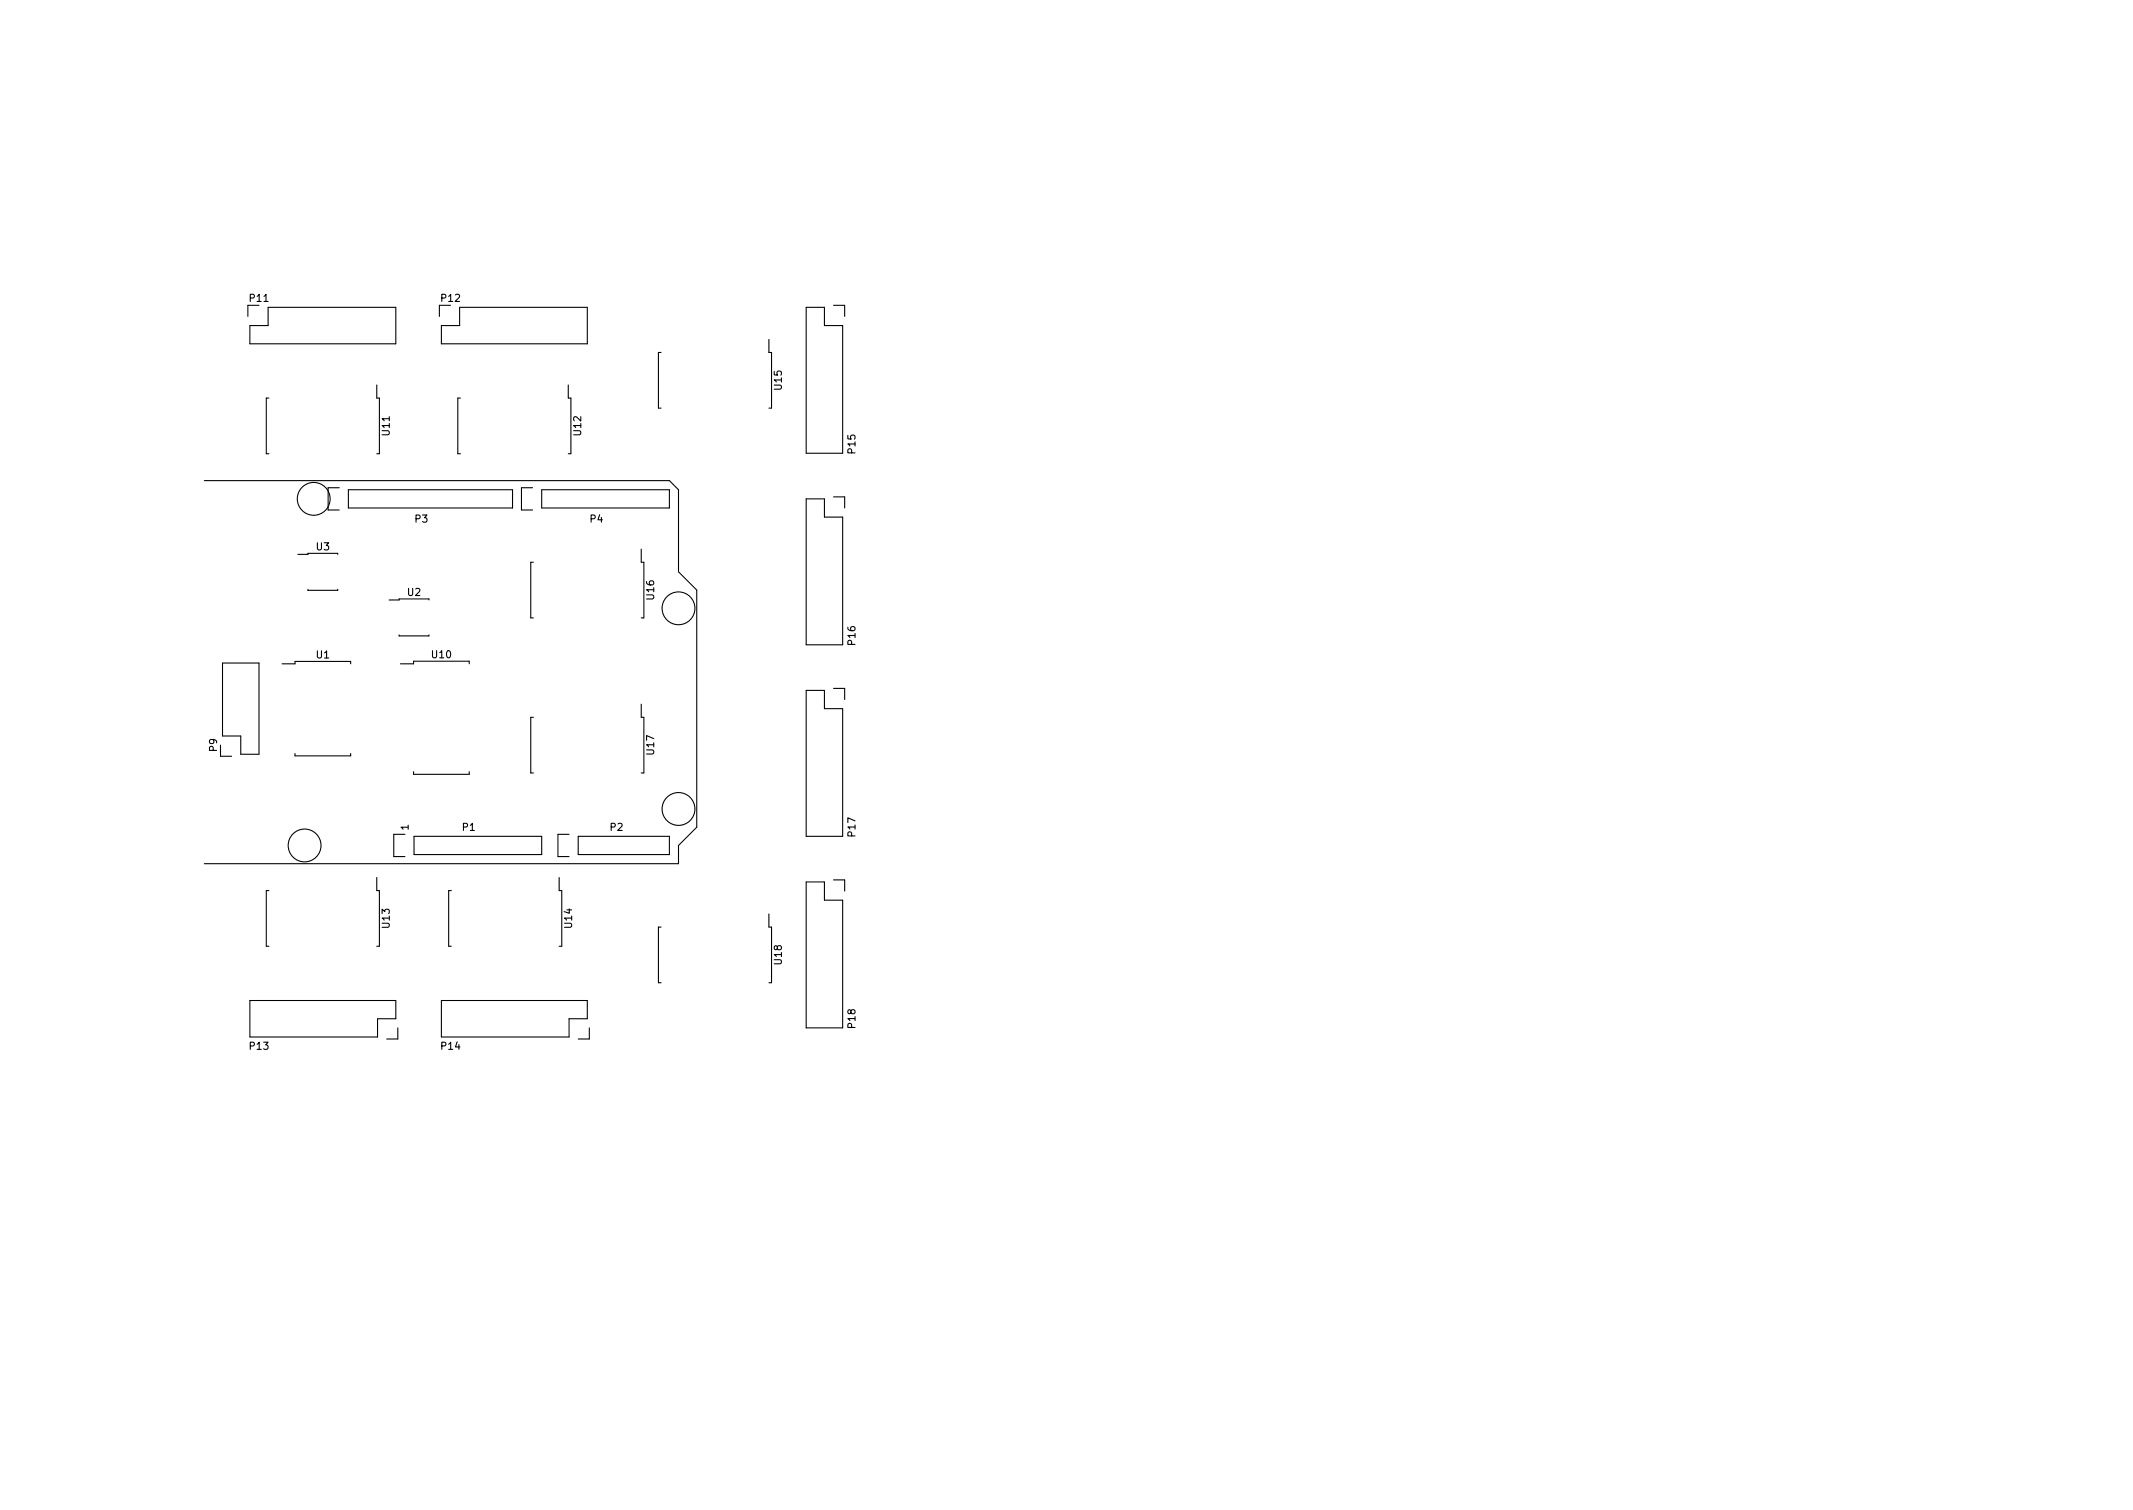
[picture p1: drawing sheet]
<svg xmlns="http://www.w3.org/2000/svg" width="297mm" height="210mm" viewBox="0 0 297 210" stroke-linecap="round" stroke-linejoin="round" font-family="sans-serif">
<defs><g id="words">
<g font-size="1.4">
<text x="34.8" y="42">P11</text>
<text x="61.5" y="42">P12</text>
<text x="108.9" y="54.2" transform="rotate(-90 108.9 54.2)">U15</text>
<text x="54.3" y="60.6" transform="rotate(-90 54.3 60.6)">U11</text>
<text x="80.9" y="60.6" transform="rotate(-90 80.9 60.6)">U12</text>
<text x="119.1" y="63.1" transform="rotate(-90 119.1 63.1)">P15</text>
<text x="44.1" y="76.6">U3</text>
<text x="57.8" y="72.8">P3</text>
<text x="82.2" y="72.8">P4</text>
<text x="56.8" y="83">U2</text>
<text x="91.1" y="83.4" transform="rotate(-90 91.1 83.4)">U16</text>
<text x="119.1" y="89.8" transform="rotate(-90 119.1 89.8)">P16</text>
<text x="44.1" y="91.7">U1</text>
<text x="60.2" y="91.6">U10</text>
<text x="30.2" y="104.6" transform="rotate(-90 30.2 104.6)">P9</text>
<text x="91.1" y="105" transform="rotate(-90 91.1 105)">U17</text>
<text x="56.9" y="115.6" transform="rotate(-90 56.9 115.6)">1</text>
<text x="64.4" y="115.7">P1</text>
<text x="85" y="115.7">P2</text>
<text x="119.1" y="116.4" transform="rotate(-90 119.1 116.4)">P17</text>
<text x="54.3" y="129.2" transform="rotate(-90 54.3 129.2)">U13</text>
<text x="79.7" y="129.2" transform="rotate(-90 79.7 129.2)">U14</text>
<text x="108.9" y="134.2" transform="rotate(-90 108.9 134.2)">U18</text>
<text x="119.1" y="143.1" transform="rotate(-90 119.1 143.1)">P18</text>
<text x="34.8" y="146.2">P13</text>
<text x="61.5" y="146.2">P14</text>
</g>
</g></defs>
<g fill="none" stroke="#000" stroke-width=".15">
<path d="M34.8 45.3h2.5v-2.5h17.8v5.1h-20.3zM36.1 42.5h-1.6v1.6M37.4 55.4h-.3v7.8h.3M52.5 53.6v1.8h.3v7.8h-.3M62.7 42.5h-1.5v1.6M64 42.8h17.8v5.1h-20.3v-2.6h2.5zM64.1 55.4h-.3v7.8h.3M79.1 53.6v1.8h.4v7.8h-.4M92.1 49.1h-.4v7.7h.4M107.1 47.3v1.8h.3v7.7h-.3M112.3 42.8h2.5v2.5h2.5v17.8h-5zM116.1 42.5h1.5v1.6"/>
<path d="M28.4 66.9h64.8l1.3 1.3v11.4l2.5 2.6v33l-2.5 2.5v2.6h-66.1M41.5 77.2h1.4v-.2h4.1v.2M47.2 67.9h-1.5v3.1h1.5M48.5 68.2h22.9v2.5h-22.9zM74.2 67.9h-1.6v3.1h1.6M74.3 78.3h-.4v7.7h.4M75.4 68.2h17.8v2.5h-17.8zM89.3 76.5v1.8h.4v7.7h-.4M112.3 69.5h2.5v2.5h2.5v17.8h-5zM116.1 69.2h1.5v1.5M31 92.3h5.1v12.7h-2.6v-2.5h-2.5zM39.3 92.4h1.8v-.3h7.7v.3"/>
<path d="M42.9 82.1v.1h4.1v-.1M54.2 83.5h1.4v-.1h4.1v.1M55.6 88.4v.1h4.1v-.1M55.8 92.4h1.8v-.3h7.7v.3M74.3 99.9h-.4v7.7h.4M89.3 98.1v1.8h.4v7.7h-.4M112.3 96.1h2.5v2.6h2.5v17.8h-5zM116.1 95.9h1.5v1.5M30.7 103.8v1.5h1.6M41.1 104.9v.3h7.7v-.3M56.4 116.2h-1.6v3.1h1.6M57.6 107.5v.3h7.7v-.3"/>
<path d="M57.7 116.5h17.7v2.5h-17.7zM79.2 116.2h-1.5v3.1h1.5M80.5 116.5h12.7v2.5h-12.7zM34.8 139.3h20.3v2.6h-2.5v2.5h-17.8zM37.4 124h-.3v7.8h.3M52.5 122.2v1.8h.3v7.8h-.3M61.5 139.3h20.3v2.6h-2.6v2.5h-17.7zM62.8 124h-.3v7.8h.3M77.9 122.2v1.8h.3v7.8h-.3M92.1 129.1h-.4v7.7h.4M107.1 127.3v1.8h.3v7.7h-.3M112.3 122.8h2.5v2.5h2.5v17.8h-5z"/>
<path d="M116.1 122.5h1.5v1.6M55.4 143.1v1.6h-1.6M82.1 143.1v1.6h-1.6"/>
<circle cx="43.7" cy="69.5" r="2.29"/>
<circle cx="94.5" cy="84.7" r="2.29"/>
<circle cx="42.4" cy="117.7" r="2.29"/>
<circle cx="94.5" cy="112.6" r="2.29"/>
</g>
<use href="#words"/>
</svg>
